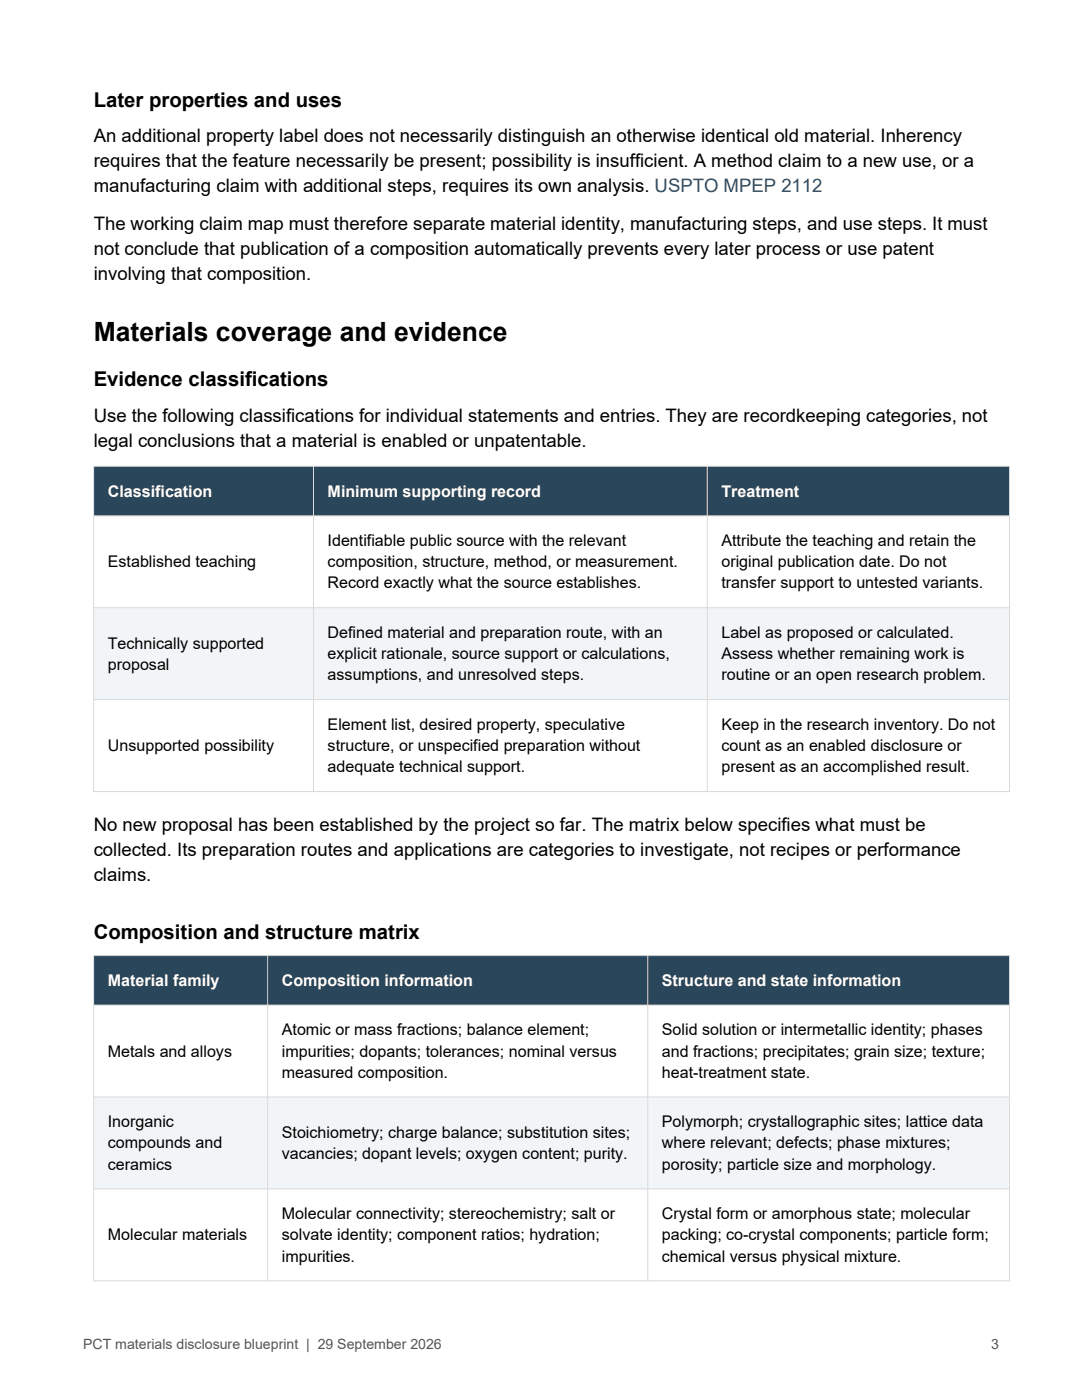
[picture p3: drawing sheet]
<svg xmlns="http://www.w3.org/2000/svg" width="216mm" height="279mm" viewBox="0 0 216 279" stroke-linecap="round" stroke-linejoin="round" font-family="sans-serif">
<defs><g id="words">
<text font-size="5.3" x="18.7" y="68.1">Materials coverage and evidence</text>
<g font-size="4.1">
<text x="18.7" y="21.3">Later properties and uses</text>
<text x="18.7" y="77.1">Evidence classifications</text>
<text x="18.7" y="187.4">Composition and structure matrix</text>
</g>
<g font-size="3.7">
<text x="18.7" y="28.4">An additional property label does not necessarily distinguish an otherwise identical old material. Inherency</text>
<text x="18.7" y="33.4">requires that the feature necessarily be present; possibility is insufficient. A method claim to a new use, or a</text>
<text x="18.7" y="38.3">manufacturing claim with additional steps, requires its own analysis. USPTO MPEP 2112</text>
<text x="18.7" y="46">The working claim map must therefore separate material identity, manufacturing steps, and use steps. It must</text>
<text x="18.7" y="50.9">not conclude that publication of a composition automatically prevents every later process or use patent</text>
<text x="18.7" y="55.9">involving that composition.</text>
<text x="18.7" y="84.2">Use the following classifications for individual statements and entries. They are recordkeeping categories, not</text>
<text x="18.7" y="89.1">legal conclusions that a material is enabled or unpatentable.</text>
<text x="18.7" y="165.9">No new proposal has been established by the project so far. The matrix below specifies what must be</text>
<text x="18.7" y="170.9">collected. Its preparation routes and applications are categories to investigate, not recipes or performance</text>
<text x="18.7" y="175.9">claims.</text>
</g>
<g font-size="3.2" fill="#fff">
<text x="21.5" y="99.1">Classification</text>
<text x="65.4" y="99.1">Minimum supporting record</text>
<text x="144" y="99.1">Treatment</text>
<text x="21.5" y="196.7">Material family</text>
<text x="56.2" y="196.7">Composition information</text>
<text x="132.1" y="196.7">Structure and state information</text>
</g>
<g font-size="3.2">
<text x="21.5" y="113.2">Established teaching</text>
<text x="65.4" y="109">Identifiable public source with the relevant</text>
<text x="65.4" y="113.2">composition, structure, method, or measurement.</text>
<text x="144" y="109">Attribute the teaching and retain the</text>
<text x="144" y="113.2">original publication date. Do not</text>
<text x="65.4" y="117.4">Record exactly what the source establishes.</text>
<text x="144" y="117.4">transfer support to untested variants.</text>
<text x="21.5" y="129.4">Technically supported</text>
<text x="65.4" y="127.3">Defined material and preparation route, with an</text>
<text x="65.4" y="131.6">explicit rationale, source support or calculations,</text>
<text x="144" y="127.3">Label as proposed or calculated.</text>
<text x="144" y="131.6">Assess whether remaining work is</text>
<text x="21.5" y="133.7">proposal</text>
<text x="65.4" y="135.8">assumptions, and unresolved steps.</text>
<text x="144" y="135.8">routine or an open research problem.</text>
<text x="21.5" y="149.9">Unsupported possibility</text>
<text x="65.4" y="145.7">Element list, desired property, speculative</text>
<text x="65.4" y="149.9">structure, or unspecified preparation without</text>
<text x="144" y="145.7">Keep in the research inventory. Do not</text>
<text x="144" y="149.9">count as an enabled disclosure or</text>
<text x="65.4" y="154.1">adequate technical support.</text>
<text x="144" y="154.1">present as an accomplished result.</text>
<text x="56.2" y="206.6">Atomic or mass fractions; balance element;</text>
<text x="132.1" y="206.6">Solid solution or intermetallic identity; phases</text>
<text x="21.5" y="210.9">Metals and alloys</text>
<text x="56.2" y="210.9">impurities; dopants; tolerances; nominal versus</text>
<text x="56.2" y="215.1">measured composition.</text>
<text x="132.1" y="210.9">and fractions; precipitates; grain size; texture;</text>
<text x="132.1" y="215.1">heat-treatment state.</text>
<text x="21.5" y="225">Inorganic</text>
<text x="56.2" y="227.1">Stoichiometry; charge balance; substitution sites;</text>
<text x="132.1" y="225">Polymorph; crystallographic sites; lattice data</text>
<text x="21.5" y="229.2">compounds and</text>
<text x="21.5" y="233.4">ceramics</text>
<text x="56.2" y="231.3">vacancies; dopant levels; oxygen content; purity.</text>
<text x="132.1" y="229.2">where relevant; defects; phase mixtures;</text>
<text x="132.1" y="233.4">porosity; particle size and morphology.</text>
<text x="56.2" y="243.3">Molecular connectivity; stereochemistry; salt or</text>
<text x="132.1" y="243.3">Crystal form or amorphous state; molecular</text>
<text x="21.5" y="247.5">Molecular materials</text>
<text x="56.2" y="247.5">solvate identity; component ratios; hydration;</text>
<text x="56.2" y="251.8">impurities.</text>
<text x="132.1" y="247.5">packing; co-crystal components; particle form;</text>
<text x="132.1" y="251.8">chemical versus physical mixture.</text>
</g>
<g font-size="2.8" fill="#555">
<text x="16.6" y="269.2">PCT materials disclosure blueprint | 29 September 2026</text>
<text x="197.7" y="269.2">3</text>
</g>
</g></defs>
<path d="M18.7 93.1h182.7v9.8h-182.7z" fill-rule="evenodd" fill="#29465b"/>
<path d="M18.7 102.9h182.7v18.4h-182.7z" fill-rule="evenodd" fill="#fff"/>
<path d="M18.7 121.3h182.7v18.3h-182.7z" fill-rule="evenodd" fill="#f2f5f7"/>
<path d="M18.7 139.6h182.7v18.4h-182.7z" fill-rule="evenodd" fill="#fff"/>
<path d="M18.7 93.1h182.7v64.9h-182.7zM62.6 93.1v64.9M141.1 93.1v64.9M18.7 102.9h182.7M18.7 121.3h182.7M18.7 139.6h182.7" fill="none" stroke="#d9d9d9" stroke-width=".2"/>
<path d="M18.7 190.7h182.7v9.9h-182.7z" fill-rule="evenodd" fill="#29465b"/>
<path d="M18.7 200.6h182.7v18.3h-182.7z" fill-rule="evenodd" fill="#fff"/>
<path d="M18.7 218.9h182.7v18.4h-182.7z" fill-rule="evenodd" fill="#f2f5f7"/>
<path d="M18.7 237.3h182.7v18.3h-182.7z" fill-rule="evenodd" fill="#fff"/>
<path d="M18.7 190.7h182.7v64.9h-182.7zM53.4 190.7v64.9M129.3 190.7v64.9M18.7 200.6h182.7M18.7 218.9h182.7M18.7 237.3h182.7" fill="none" stroke="#d9d9d9" stroke-width=".2"/>
<use href="#words"/>
</svg>
